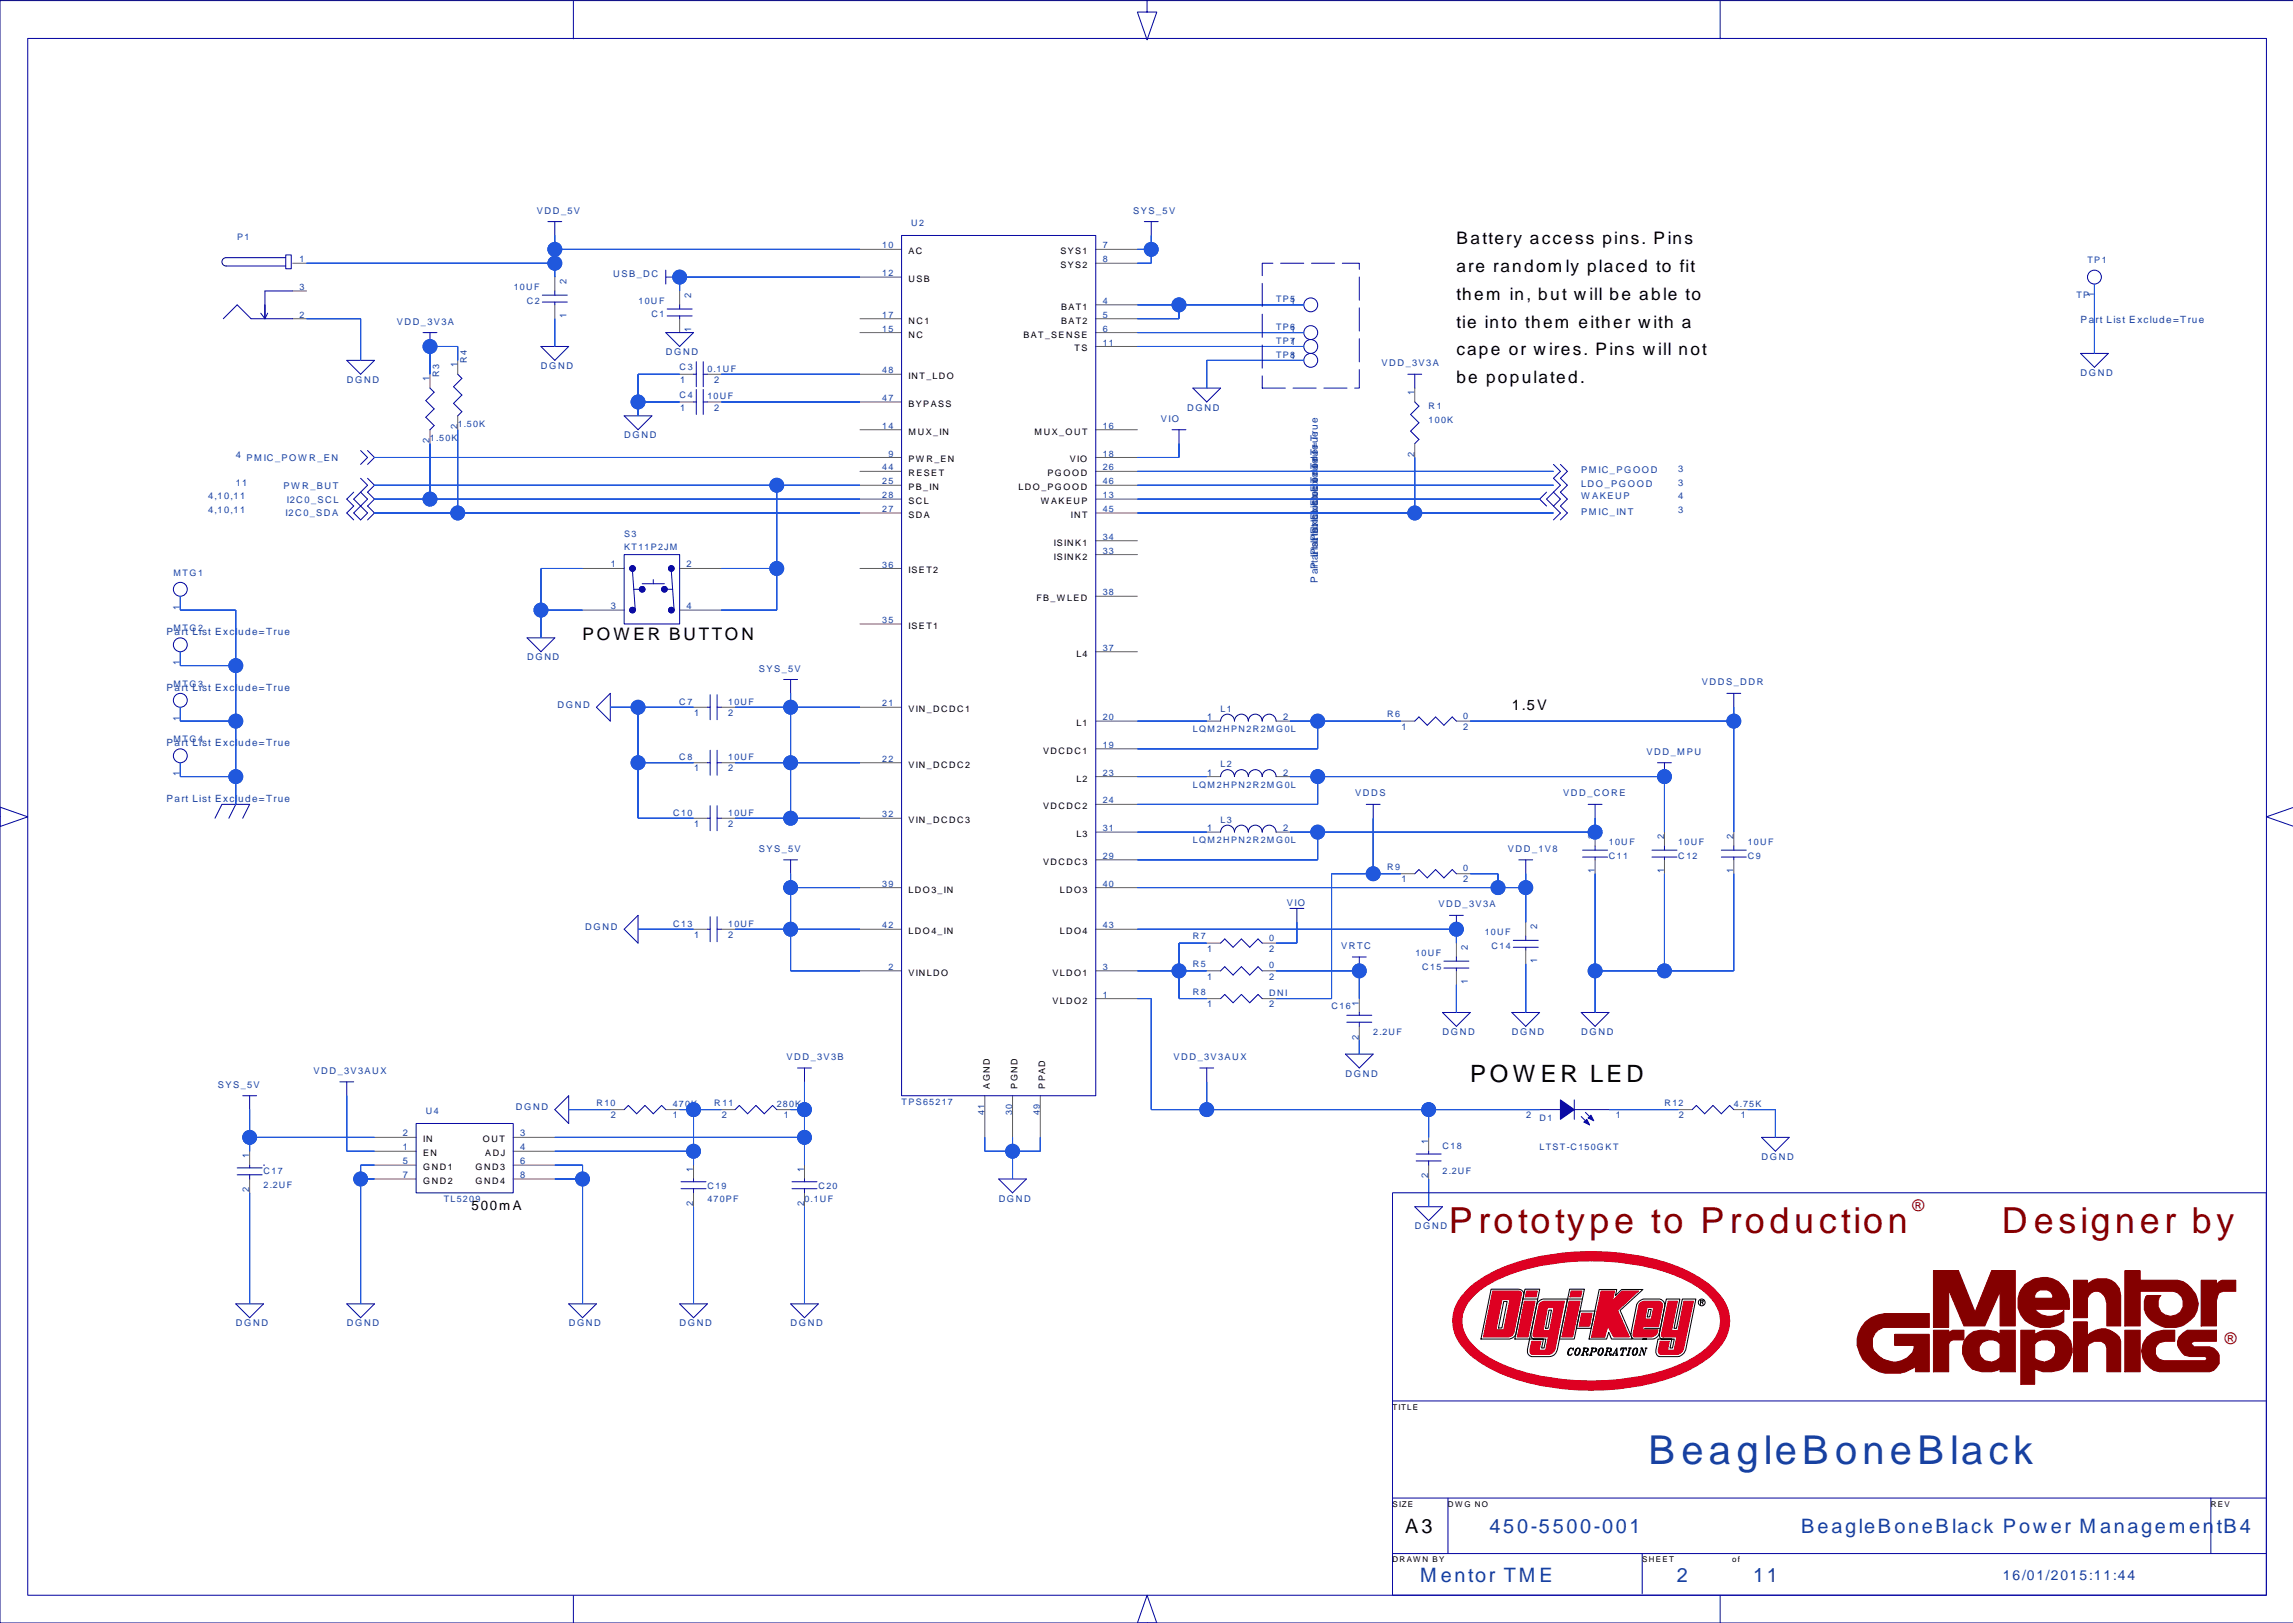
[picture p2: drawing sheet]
<svg xmlns="http://www.w3.org/2000/svg" width="420mm" height="297mm" viewBox="0 0 420 297" stroke-linecap="round" stroke-linejoin="round" font-family="sans-serif">
<defs><g id="words">
<text font-size="7.3" fill="#1741a1" x="301.8" y="268">BeagleBoneBlack</text>
<g font-size="6.6" fill="#840000">
<text x="265.3" y="225.6">Prototype to Production</text>
<text x="366.5" y="225.6">Designer by</text>
</g>
<text font-size="4.4" x="269.2" y="198">POWER LED</text>
<text font-size="3.6" x="257.3" y="280.6">A3</text>
<g font-size="3.6" fill="#1741a1">
<text x="272.7" y="280.6">450-5500-001</text>
<text x="329.8" y="280.6">BeagleBoneBlack Power ManagementB4</text>
<text x="260" y="289.5">Mentor TME</text>
<text x="307" y="289.5">2</text>
<text x="321" y="289.5">11</text>
</g>
<g font-size="3.2">
<text x="266.6" y="44.7">Battery access pins. Pins</text>
<text x="266.6" y="49.8">are randomly placed to fit</text>
<text x="266.6" y="60">tie into them either with a</text>
<text x="266.6" y="54.9">them in, but will be able to</text>
<text x="266.6" y="65.1">cape or wires. Pins will not</text>
<text x="266.6" y="70.1">be populated.</text>
<text x="106.7" y="117.1">POWER BUTTON</text>
</g>
<g font-size="2.9" fill="#840000">
<text x="350.2" y="221.6">®</text>
<text x="407.3" y="245.9">®</text>
</g>
<text font-size="2.7" x="276.8" y="130">1.5V</text>
<text font-size="2.5" fill="#1741a1" x="366.7" y="289.1">16/01/2015:11:44</text>
<text font-size="2.4" x="86.3" y="221.4">500mA</text>
<g font-size="1.8" fill="#1741a1">
<text x="380.9" y="59.1">Part List Exclude=True</text>
<text x="241.3" y="101.5" transform="rotate(-90 241.3 101.5)">Part List Exclude=True</text>
<text x="241.3" y="99" transform="rotate(-90 241.3 99)">Part List Exclude=True</text>
<text x="241.3" y="106.6" transform="rotate(-90 241.3 106.6)">Part List Exclude=True</text>
<text x="241.3" y="104.1" transform="rotate(-90 241.3 104.1)">Part List Exclude=True</text>
<text x="30.5" y="116.2">Part List Exclude=True</text>
<text x="30.5" y="126.4">Part List Exclude=True</text>
<text x="30.5" y="136.5">Part List Exclude=True</text>
<text x="30.5" y="146.7">Part List Exclude=True</text>
</g>
<text font-size="1.8" x="286.8" y="247.6">CORPORATION</text>
<g font-size="1.7" fill="#1741a1">
<text x="98.3" y="39.1">VDD_5V</text>
<text x="207.5" y="39.1">SYS_5V</text>
<text x="103.7" y="52" transform="rotate(-90 103.7 52)">2</text>
<text x="112.2" y="50.8">USB_DC</text>
<text x="72.6" y="59.4">VDD_3V3A</text>
<text x="103.7" y="58.2" transform="rotate(-90 103.7 58.2)">1</text>
<text x="126.6" y="54.5" transform="rotate(-90 126.6 54.5)">2</text>
<text x="236.3" y="55.6">1</text>
<text x="383.4" y="54.4" transform="rotate(-90 383.4 54.4)">1</text>
<text x="121.9" y="65">DGND</text>
<text x="126.6" y="60.8" transform="rotate(-90 126.6 60.8)">1</text>
<text x="236.3" y="60.7">1</text>
<text x="236.3" y="63.2">1</text>
<text x="236.3" y="65.8">1</text>
<text x="63.5" y="70.1">DGND</text>
<text x="78.7" y="69.8" transform="rotate(-90 78.7 69.8)">1</text>
<text x="83.7" y="67.2" transform="rotate(-90 83.7 67.2)">1</text>
<text x="99" y="67.5">DGND</text>
<text x="124.5" y="70.1">1</text>
<text x="130.8" y="70.1">2</text>
<text x="252.9" y="67">VDD_3V3A</text>
<text x="380.9" y="68.8">DGND</text>
<text x="124.5" y="75.2">1</text>
<text x="130.8" y="75.2">2</text>
<text x="212.5" y="77.2">VIO</text>
<text x="217.4" y="75.2">DGND</text>
<text x="259" y="72.3" transform="rotate(-90 259 72.3)">1</text>
<text x="43.2" y="83.8">4</text>
<text x="78.7" y="81.1" transform="rotate(-90 78.7 81.1)">2</text>
<text x="83.7" y="78.6" transform="rotate(-90 83.7 78.6)">2</text>
<text x="114.3" y="80.2">DGND</text>
<text x="259" y="83.6" transform="rotate(-90 259 83.6)">2</text>
<text x="43.2" y="88.9">11</text>
<text x="45.1" y="84.4">PMIC_POWR_EN</text>
<text x="51.9" y="89.4">PWR_BUT</text>
<text x="289.5" y="86.6">PMIC_PGOOD</text>
<text x="289.5" y="89.1">LDO_PGOOD</text>
<text x="307.3" y="86.3">3</text>
<text x="307.3" y="88.9">3</text>
<text x="38.1" y="91.4">4,10,11</text>
<text x="38.1" y="94">4,10,11</text>
<text x="52.3" y="94.5">I2C0_SDA</text>
<text x="52.5" y="92">I2C0_SCL</text>
<text x="289.5" y="94.2">PMIC_INT</text>
<text x="289.5" y="91.4">WAKEUP</text>
<text x="307.3" y="94">3</text>
<text x="307.3" y="91.4">4</text>
<text x="111.8" y="103.9">1</text>
<text x="125.7" y="103.9">2</text>
<text x="32.9" y="111.6" transform="rotate(-90 32.9 111.6)">1</text>
<text x="111.8" y="111.5">3</text>
<text x="125.7" y="111.5">4</text>
<text x="32.9" y="121.7" transform="rotate(-90 32.9 121.7)">1</text>
<text x="96.5" y="120.9">DGND</text>
<text x="138.9" y="122.9">SYS_5V</text>
<text x="311.6" y="125.4">VDDS_DDR</text>
<text x="32.9" y="131.9" transform="rotate(-90 32.9 131.9)">1</text>
<text x="102.1" y="129.5">DGND</text>
<text x="127.1" y="131">1</text>
<text x="133.3" y="131">2</text>
<text x="221" y="131.8">1</text>
<text x="234.9" y="131.8">2</text>
<text x="256.6" y="133.6">1</text>
<text x="267.9" y="133.6">2</text>
<text x="32.9" y="142" transform="rotate(-90 32.9 142)">1</text>
<text x="127.1" y="141.2">1</text>
<text x="133.3" y="141.2">2</text>
<text x="221" y="142">1</text>
<text x="234.9" y="142">2</text>
<text x="301.4" y="138.1">VDD_MPU</text>
<text x="248.1" y="145.8">VDDS</text>
<text x="286.2" y="145.8">VDD_CORE</text>
<text x="127.1" y="151.4">1</text>
<text x="133.3" y="151.4">2</text>
<text x="138.9" y="155.9">SYS_5V</text>
<text x="221" y="152.1">1</text>
<text x="234.9" y="152.1">2</text>
<text x="276" y="155.9">VDD_1V8</text>
<text x="292" y="153.6" transform="rotate(-90 292 153.6)">2</text>
<text x="304.7" y="153.6" transform="rotate(-90 304.7 153.6)">2</text>
<text x="317.4" y="153.6" transform="rotate(-90 317.4 153.6)">2</text>
<text x="256.6" y="161.5">1</text>
<text x="267.9" y="161.5">2</text>
<text x="292" y="159.8" transform="rotate(-90 292 159.8)">1</text>
<text x="304.7" y="159.8" transform="rotate(-90 304.7 159.8)">1</text>
<text x="317.4" y="159.8" transform="rotate(-90 317.4 159.8)">1</text>
<text x="235.6" y="165.8">VIO</text>
<text x="263.3" y="166.1">VDD_3V3A</text>
<text x="107.2" y="170.1">DGND</text>
<text x="127.1" y="171.7">1</text>
<text x="133.3" y="171.7">2</text>
<text x="245.6" y="173.7">VRTC</text>
<text x="268.8" y="173.9" transform="rotate(-90 268.8 173.9)">2</text>
<text x="281.5" y="170.1" transform="rotate(-90 281.5 170.1)">2</text>
<text x="221" y="174.2">1</text>
<text x="221" y="179.3">1</text>
<text x="232.4" y="174.2">2</text>
<text x="232.4" y="179.3">2</text>
<text x="281.5" y="176.3" transform="rotate(-90 281.5 176.3)">1</text>
<text x="221" y="184.4">1</text>
<text x="232.4" y="184.4">2</text>
<text x="248.8" y="184" transform="rotate(-90 248.8 184)">1</text>
<text x="268.8" y="180.1" transform="rotate(-90 268.8 180.1)">1</text>
<text x="248.8" y="190.3" transform="rotate(-90 248.8 190.3)">2</text>
<text x="264.1" y="189.4">DGND</text>
<text x="276.8" y="189.4">DGND</text>
<text x="289.5" y="189.4">DGND</text>
<text x="57.4" y="196.5">VDD_3V3AUX</text>
<text x="144" y="194">VDD_3V3B</text>
<text x="214.8" y="194">VDD_3V3AUX</text>
<text x="246.3" y="197.1">DGND</text>
<text x="39.9" y="199.1">SYS_5V</text>
<text x="94.5" y="203.2">DGND</text>
<text x="73.7" y="208">2</text>
<text x="95.2" y="208">3</text>
<text x="111.8" y="204.7">2</text>
<text x="123.2" y="204.7">1</text>
<text x="132.1" y="204.7">2</text>
<text x="143.5" y="204.7">1</text>
<text x="261.5" y="209.4" transform="rotate(-90 261.5 209.4)">1</text>
<text x="279.4" y="204.7">2</text>
<text x="295.8" y="204.7">1</text>
<text x="307.4" y="204.7">2</text>
<text x="318.7" y="204.7">1</text>
<text x="45.6" y="212" transform="rotate(-90 45.6 212)">1</text>
<text x="73.7" y="215.6">7</text>
<text x="73.7" y="210.5">1</text>
<text x="73.7" y="213.1">5</text>
<text x="95.2" y="215.6">8</text>
<text x="95.2" y="213.1">6</text>
<text x="95.2" y="210.5">4</text>
<text x="126.9" y="214.5" transform="rotate(-90 126.9 214.5)">1</text>
<text x="147.2" y="214.5" transform="rotate(-90 147.2 214.5)">1</text>
<text x="261.5" y="215.7" transform="rotate(-90 261.5 215.7)">2</text>
<text x="322.5" y="212.3">DGND</text>
<text x="45.6" y="218.2" transform="rotate(-90 45.6 218.2)">2</text>
<text x="126.9" y="220.8" transform="rotate(-90 126.9 220.8)">2</text>
<text x="147.2" y="220.8" transform="rotate(-90 147.2 220.8)">2</text>
<text x="182.8" y="219.9">DGND</text>
<text x="259" y="225">DGND</text>
<text x="43.2" y="242.8">DGND</text>
<text x="63.5" y="242.8">DGND</text>
<text x="104.1" y="242.8">DGND</text>
<text x="124.4" y="242.8">DGND</text>
<text x="144.7" y="242.8">DGND</text>
</g>
<g font-size="1.6" fill="#1741a1">
<text x="166.8" y="41.4">U2</text>
<text x="43.4" y="43.9">P1</text>
<text x="161.5" y="45.5">10</text>
<text x="201.9" y="45.5">7</text>
<text x="54.9" y="53.1">3</text>
<text x="54.9" y="48">1</text>
<text x="94.1" y="53">10UF</text>
<text x="161.5" y="50.5">12</text>
<text x="201.9" y="48">8</text>
<text x="382.2" y="48.2">TP1</text>
<text x="54.9" y="58.2">2</text>
<text x="96.4" y="55.5">C2</text>
<text x="116.9" y="55.5">10UF</text>
<text x="119.3" y="58.1">C1</text>
<text x="161.5" y="58.2">17</text>
<text x="201.9" y="58.2">5</text>
<text x="201.9" y="55.6">4</text>
<text x="233.6" y="55.3">TP5</text>
<text x="380.2" y="54.6">TP</text>
<text x="161.5" y="60.7">15</text>
<text x="201.9" y="60.7">6</text>
<text x="201.9" y="63.2">11</text>
<text x="233.6" y="60.4">TP6</text>
<text x="233.6" y="62.9">TP7</text>
<text x="233.6" y="65.5">TP8</text>
<text x="80.4" y="69" transform="rotate(-90 80.4 69)">R3</text>
<text x="85.5" y="66.5" transform="rotate(-90 85.5 66.5)">R4</text>
<text x="124.4" y="67.8">C3</text>
<text x="129.5" y="68">0.1UF</text>
<text x="161.5" y="68.3">48</text>
<text x="124.4" y="72.9">C4</text>
<text x="129.5" y="73.1">10UF</text>
<text x="161.5" y="73.4">47</text>
<text x="261.6" y="74.9">R1</text>
<text x="261.6" y="77.4">100K</text>
<text x="78.7" y="80.7">1.50K</text>
<text x="83.8" y="78.2">1.50K</text>
<text x="161.5" y="78.5">14</text>
<text x="162.7" y="83.6">9</text>
<text x="201.9" y="78.5">16</text>
<text x="201.9" y="83.6">18</text>
<text x="161.5" y="88.6">25</text>
<text x="161.5" y="86.1">44</text>
<text x="201.9" y="88.6">46</text>
<text x="201.9" y="86.1">26</text>
<text x="161.5" y="93.7">27</text>
<text x="161.5" y="91.2">28</text>
<text x="201.9" y="91.2">13</text>
<text x="201.9" y="93.7">45</text>
<text x="114.3" y="100.6">KT11P2JM</text>
<text x="114.3" y="98.2">S3</text>
<text x="201.9" y="101.3">33</text>
<text x="201.9" y="98.8">34</text>
<text x="31.7" y="105.4">MTG1</text>
<text x="161.5" y="103.9">36</text>
<text x="201.9" y="109">38</text>
<text x="31.7" y="115.5">MTG2</text>
<text x="161.5" y="114">35</text>
<text x="201.9" y="119.1">37</text>
<text x="31.7" y="125.7">MTG3</text>
<text x="124.4" y="129">C7</text>
<text x="133.3" y="129">10UF</text>
<text x="161.5" y="129.3">21</text>
<text x="201.9" y="131.8">20</text>
<text x="223.5" y="130.2">L1</text>
<text x="253.9" y="131.3">R6</text>
<text x="267.9" y="131.5">0</text>
<text x="31.7" y="135.8">MTG4</text>
<text x="201.9" y="136.9">19</text>
<text x="218.4" y="134.1">LQM2HPN2R2MG0L</text>
<text x="124.4" y="139.1">C8</text>
<text x="133.3" y="139.1">10UF</text>
<text x="161.5" y="139.4">22</text>
<text x="201.9" y="142">23</text>
<text x="223.5" y="140.4">L2</text>
<text x="123.2" y="149.3">C10</text>
<text x="133.3" y="149.3">10UF</text>
<text x="161.5" y="149.6">32</text>
<text x="201.9" y="147">24</text>
<text x="218.4" y="144.2">LQM2HPN2R2MG0L</text>
<text x="201.9" y="152.1">31</text>
<text x="218.4" y="154.4">LQM2HPN2R2MG0L</text>
<text x="223.5" y="150.6">L3</text>
<text x="294.6" y="154.6">10UF</text>
<text x="307.3" y="154.6">10UF</text>
<text x="320" y="154.6">10UF</text>
<text x="201.9" y="157.2">29</text>
<text x="253.9" y="159.2">R9</text>
<text x="267.9" y="159.4">0</text>
<text x="294.6" y="157.1">C11</text>
<text x="307.3" y="157.1">C12</text>
<text x="320" y="157.1">C9</text>
<text x="161.5" y="162.3">39</text>
<text x="201.9" y="162.3">40</text>
<text x="123.2" y="169.6">C13</text>
<text x="133.3" y="169.6">10UF</text>
<text x="161.5" y="169.9">42</text>
<text x="201.9" y="169.9">43</text>
<text x="218.4" y="171.9">R7</text>
<text x="232.4" y="172.1">0</text>
<text x="271.8" y="171.1">10UF</text>
<text x="273.1" y="173.6">C14</text>
<text x="162.7" y="177.5">2</text>
<text x="201.9" y="177.5">3</text>
<text x="218.4" y="177">R5</text>
<text x="232.4" y="177.2">0</text>
<text x="259.1" y="174.9">10UF</text>
<text x="260.4" y="177.4">C15</text>
<text x="201.9" y="182.6">1</text>
<text x="218.4" y="182">R8</text>
<text x="232.4" y="182.3">DNI</text>
<text x="243.8" y="184.6">C16</text>
<text x="251.4" y="189.5">2.2UF</text>
<text x="78" y="203.9">U4</text>
<text x="109.2" y="202.4">R10</text>
<text x="123.2" y="202.6">470K</text>
<text x="130.8" y="202.4">R11</text>
<text x="142.2" y="202.6">280K</text>
<text x="165.1" y="202.2">TPS65217</text>
<text x="304.7" y="202.4">R12</text>
<text x="317.4" y="202.6">4.75K</text>
<text x="180.2" y="204.1" transform="rotate(-90 180.2 204.1)">41</text>
<text x="185.3" y="204.1" transform="rotate(-90 185.3 204.1)">30</text>
<text x="190.4" y="204.1" transform="rotate(-90 190.4 204.1)">49</text>
<text x="281.9" y="205.2">D1</text>
<text x="48.2" y="214.8">C17</text>
<text x="264.1" y="214.8">2.2UF</text>
<text x="264.1" y="210.2">C18</text>
<text x="281.9" y="210.5">LTST-C150GKT</text>
<text x="48.2" y="217.4">2.2UF</text>
<text x="81.3" y="219.9">TL5209</text>
<text x="129.5" y="219.9">470PF</text>
<text x="129.5" y="217.6">C19</text>
<text x="147.3" y="219.9">0.1UF</text>
<text x="149.8" y="217.6">C20</text>
</g>
<g font-size="1.6">
<text x="166.3" y="46.5">AC</text>
<text x="194.2" y="46.5">SYS1</text>
<text x="166.3" y="51.6">USB</text>
<text x="194.2" y="49.1">SYS2</text>
<text x="166.3" y="59.2">NC1</text>
<text x="194.3" y="56.7">BAT1</text>
<text x="194.3" y="59.2">BAT2</text>
<text x="166.3" y="61.8">NC</text>
<text x="187.4" y="61.8">BAT_SENSE</text>
<text x="196.7" y="64.3">TS</text>
<text x="166.3" y="69.4">INT_LDO</text>
<text x="166.3" y="74.5">BYPASS</text>
<text x="166.3" y="79.6">MUX_IN</text>
<text x="189.4" y="79.6">MUX_OUT</text>
<text x="166.3" y="84.6">PWR_EN</text>
<text x="166.3" y="87.2">RESET</text>
<text x="166.3" y="89.7">PB_IN</text>
<text x="186.5" y="89.7">LDO_PGOOD</text>
<text x="191.8" y="87.2">PGOOD</text>
<text x="195.9" y="84.6">VIO</text>
<text x="166.3" y="92.3">SCL</text>
<text x="166.3" y="94.8">SDA</text>
<text x="190.5" y="92.3">WAKEUP</text>
<text x="196.1" y="94.8">INT</text>
<text x="192.9" y="99.9">ISINK1</text>
<text x="166.3" y="104.9">ISET2</text>
<text x="192.9" y="102.4">ISINK2</text>
<text x="189.8" y="110">FB_WLED</text>
<text x="166.3" y="115.1">ISET1</text>
<text x="197.1" y="120.2">L4</text>
<text x="166.3" y="130.3">VIN_DCDC1</text>
<text x="191" y="138">VDCDC1</text>
<text x="197.1" y="132.9">L1</text>
<text x="166.3" y="140.5">VIN_DCDC2</text>
<text x="197.1" y="143">L2</text>
<text x="191" y="148.1">VDCDC2</text>
<text x="166.3" y="150.7">VIN_DCDC3</text>
<text x="197.1" y="153.2">L3</text>
<text x="191" y="158.3">VDCDC3</text>
<text x="166.3" y="163.4">LDO3_IN</text>
<text x="194" y="163.4">LDO3</text>
<text x="166.3" y="171">LDO4_IN</text>
<text x="194" y="171">LDO4</text>
<text x="166.3" y="178.6">VINLDO</text>
<text x="192.7" y="178.6">VLDO1</text>
<text x="192.7" y="183.7">VLDO2</text>
<text x="181.2" y="199.3" transform="rotate(-90 181.2 199.3)">AGND</text>
<text x="186.3" y="199.3" transform="rotate(-90 186.3 199.3)">PGND</text>
<text x="191.4" y="199.3" transform="rotate(-90 191.4 199.3)">PPAD</text>
<text x="77.5" y="209.1">IN</text>
<text x="88.4" y="209.1">OUT</text>
<text x="77.5" y="214.1">GND1</text>
<text x="77.5" y="211.6">EN</text>
<text x="87" y="214.1">GND3</text>
<text x="88.9" y="211.6">ADJ</text>
<text x="77.5" y="216.7">GND2</text>
<text x="87" y="216.7">GND4</text>
</g>
<g font-size="1.5">
<text x="254.9" y="258">TITLE</text>
<text x="254.9" y="275.8">SIZE</text>
<text x="265.1" y="275.8">DWG NO</text>
<text x="404.8" y="275.8">REV</text>
<text x="254.9" y="286">DRAWN BY</text>
<text x="300.7" y="286">SHEET</text>
<text x="317.2" y="286">of</text>
</g>
</g></defs>
<path d="M419.9 .1h-419.9v296.9h419.9M41.4 47.2a.76 .76 0 0 0-.8 .7 .76 .76 0 0 0 .8 .8M223.5 132a1.27 1.27 0 0 1 1.2-1.3 1.27 1.27 0 0 1 1.3 1.3 1.27 1.27 0 0 1 1.3-1.3 1.27 1.27 0 0 1 1.2 1.3 1.27 1.27 0 0 1 1.3-1.3 1.27 1.27 0 0 1 1.3 1.3 1.27 1.27 0 0 1 1.3-1.3 1.27 1.27 0 0 1 1.2 1.3M223.5 152.3a1.27 1.27 0 0 1 1.2-1.3 1.27 1.27 0 0 1 1.3 1.3 1.27 1.27 0 0 1 1.3-1.3 1.27 1.27 0 0 1 1.2 1.3 1.27 1.27 0 0 1 1.3-1.3 1.27 1.27 0 0 1 1.3 1.3 1.27 1.27 0 0 1 1.3-1.3 1.27 1.27 0 0 1 1.2 1.3M223.5 142.1a1.27 1.27 0 0 1 1.2-1.2 1.27 1.27 0 0 1 1.3 1.2 1.27 1.27 0 0 1 1.3-1.2 1.27 1.27 0 0 1 1.2 1.2 1.27 1.27 0 0 1 1.3-1.2 1.27 1.27 0 0 1 1.3 1.2 1.27 1.27 0 0 1 1.3-1.2 1.27 1.27 0 0 1 1.2 1.2" fill="none" stroke="#000080" stroke-width=".18"/>
<g fill="none" stroke="#606060" stroke-width=".18">
<path d="M53.6 48.2h2.5M53.6 53.3h2.5M53.6 58.3h2.5M101.6 43.1h.1M101.6 50.7v2.6M101.6 55.8v2.5M124.4 50.7h.1M124.4 53.3v2.5M124.4 58.3v2.6M157.4 58.3h7.7M157.4 45.6h7.7M157.4 50.7h7.7"/>
<path d="M200.6 48.2h7.6M200.6 58.3h7.6M200.6 45.6h7.6M200.6 55.8h7.6M210.8 43.1h.1M238.7 55.8h.1M383.5 52h.1M66 66h.1M78.7 63.4h.1M78.7 68.5v2.5M78.7 78.6v2.6M83.8 66v2.5"/>
<path d="M83.8 76.1v2.5M101.6 63.4h.1M116.8 76.1h.1M124.4 60.9h.1M124.4 68.5h2.6M124.4 73.6h2.6M129.5 68.5h2.6M129.5 73.6h2.6M157.4 68.5h7.7M157.4 73.6h7.7M157.4 60.9h7.7M157.4 78.6h7.7"/>
<path d="M200.6 63.4h7.6M200.6 60.9h7.6M200.6 78.6h7.6M220.9 71h.1M238.7 60.9h.1M238.7 63.4h.1M238.7 66h.1M259 71h.1M259 71v2.6M383.5 64.7h.1M68.6 88.8h.1M68.6 83.7h.1"/>
<path d="M68.6 91.3h.1M68.6 93.9h.1M157.4 91.3h7.7M157.4 83.7h7.7M157.4 93.9h7.7M157.4 86.3h7.7M157.4 88.8h7.7M200.6 91.3h7.6M200.6 99h7.6M200.6 83.7h7.6M200.6 93.9h7.6M200.6 86.3h7.6"/>
<path d="M200.6 88.8h7.6M215.9 81.2h.1M259 81.2v2.5M281.9 91.3h.1M284.4 93.9h.1M284.4 86.3h.1M284.4 88.8h.1M33 119.3h.1M33 109.1h.1M99 116.7h.1M106.7 104h7.6M106.7 111.7h7.6"/>
<path d="M124.4 104h7.7M124.4 111.7h7.7M157.4 104h7.7M157.4 114.2h7.7M200.6 119.3h7.6M200.6 109.1h7.6M200.6 101.5h7.6M33 129.4h.1M33 139.6h.1M111.7 129.4h.1M127 129.4h2.5M127 139.6h2.5"/>
<path d="M132.1 129.4h2.5M132.1 139.6h2.5M144.7 126.9h.1M157.4 129.4h7.7M157.4 139.6h7.7M200.6 132h7.6M200.6 137.1h7.6M220.9 132h2.6M233.6 132h2.6M256.5 132h2.5M266.6 132h2.6M317.4 129.4h.1"/>
<path d="M43.2 147.2h.1M127 149.8h2.5M132.1 149.8h2.5M144.7 159.9h.1M157.4 149.8h7.7M200.6 152.3h7.6M200.6 142.1h7.6M200.6 147.2h7.6M200.6 157.4h7.6M220.9 152.3h2.6M220.9 142.1h2.6M233.6 152.3h2.6"/>
<path d="M233.6 142.1h2.6M251.4 149.8h.1M256.5 159.9h2.5M266.6 159.9h2.6M279.3 159.9h.1M292 149.8h.1M292 152.3v2.5M292 157.4v2.5M304.7 142.1h.1M304.7 152.3v2.5M304.7 157.4v2.5M317.4 152.3v2.5"/>
<path d="M317.4 157.4v2.5M116.8 170.1h.1M127 170.1h2.5M132.1 170.1h2.5M157.4 170.1h7.7M157.4 177.7h7.7M157.4 162.4h7.7M200.6 170.1h7.6M200.6 177.7h7.6M200.6 162.4h7.6M220.9 172.6h2.6M220.9 177.7h2.6"/>
<path d="M231.1 172.6h2.5M231.1 177.7h2.5M237.4 168.8h.1M248.9 177.7h.1M266.6 170.1h.1M266.6 172.6v2.5M266.6 177.7v2.5M279.3 168.8v2.5M279.3 173.9v2.5M147.3 198h.1M200.6 182.8h7.6M220.9 198h.1"/>
<path d="M220.9 182.8h2.6M231.1 182.8h2.5M248.9 192.9h.1M248.9 182.8v2.5M248.9 187.8v2.6M266.6 185.3h.1M279.3 185.3h.1M292 185.3h.1M45.7 203.1h.1M45.7 210.7v2.5M45.7 215.8v2.5M63.5 200.5h.1"/>
<path d="M68.6 208.2h7.6M68.6 213.2h7.6M68.6 210.7h7.6M68.6 215.8h7.6M94 208.2h7.6M94 213.2h7.6M94 210.7h7.6M94 215.8h7.6M104.1 203.1h.1M111.7 203.1h2.6M121.9 203.1h2.5M127 213.2v2.6"/>
<path d="M127 218.3v2.6M132.1 203.1h2.5M142.2 203.1h2.5M147.3 213.2v2.6M147.3 218.3v2.6M180.3 200.5v7.7M185.4 215.8h.1M185.4 200.5v7.7M190.5 200.5v7.7M261.6 208.2v2.5M261.6 213.2v2.6M281.9 203.1h.1"/>
<path d="M294.6 203.1h.1M307.3 203.1h2.5M317.4 203.1h2.6M325 208.2h.1M45.7 238.6h.1M66 238.6h.1M106.7 238.6h.1M127 238.6h.1M147.3 238.6h.1M261.6 220.9h.1"/>
</g>
<g fill="none" stroke="#0000a0" stroke-width=".18">
<path d="M210 0v2.2h1.8l-1.8 5.1-1.8-5.1h1.8M5.1 7h409.8v285h-409.8zM105 .2v6.9M314.9 .2v6.9M40.9 58.3l2.5-2.5 2.6 2.5h7.6M41.4 47.2h10.9M41.4 48.7h10.9M47.7 57.3l.8 1M49 57.3l-.5 1M52.3 46.7h1v2.5h-1zM53.6 53.3h-5.1v5M99.3 54h4.6"/>
<path d="M99.3 55.3h4.6M100.3 40.6h2.5M101.6 40.6v2.5M101.6 53.3v.7M101.6 55.3v.5M121.9 50.7h2.5M121.9 49.4v2.6M122.1 56.6h4.6M122.1 57.8h4.6M124.4 55.8v.8M124.4 57.8v.5M165.1 43.1h35.5v157.4h-35.5z"/>
<path d="M209.5 40.6h2.5M210.8 40.6v2.5M63.5 66h5.1l-2.6 2.5zM77.5 60.9h2.5M78.7 71l.8 .8-1.5 1.5 1.5 1.5-1.5 1.6 1.5 1.5-.8 .7M78.7 60.9v2.5M83.8 68.5l.8 .8-1.6 1.5 1.6 1.5-1.6 1.5 1.6 1.5-.8 .8M99 63.4h5.1l-2.5 2.6zM114.3 76.1h5.1l-2.6 2.5zM121.9 60.9h5.1l-2.6 2.5zM127 68.5h.5M127 73.6h.5"/>
<path d="M127.5 66.2v4.6M127.5 71.3v4.6M128.7 68.5h.8M128.7 66.2v4.6M128.7 71.3v4.6M128.7 73.6h.8M214.6 78.6h2.5M215.9 78.6v2.6M218.4 71h5.1l-2.6 2.6zM257.8 68.5h2.5M259 73.6l.8 .7-1.5 1.6 1.5 1.5-1.5 1.5 1.5 1.5-.8 .8M259 68.5v2.5"/>
<path d="M380.9 64.7h5.1l-2.5 2.5zM64.8 90.1l-1.3 1.2 1.3 1.3-1.3 1.3 1.3 1.3M66 87.5l1.3 1.3-2.5 2.5 2.5 2.6-1.3 1.3-1.2-1.3 2.5-2.6-1.3-1.2M66 82.5l1.3 1.2-1.3 1.3M67.3 87.5l1.3 1.3-1.3 1.3 1.3 1.2-1.3 1.3 1.3 1.3-1.3 1.3M67.3 82.5l1.3 1.2-1.3 1.3M283.1 90.1l-1.2 1.2 1.2 1.3M284.4 85l1.3 1.3-1.3 1.2 1.3 1.3-2.6 2.5 2.6 2.6-1.3 1.3M284.4 90.1l1.3 1.2-1.3 1.3M285.7 85l1.3 1.3-1.3 1.2 1.3 1.3-1.3 1.3 1.3 1.2-1.3 1.3 1.3 1.3-1.3 1.3M96.5 116.7h5.1l-2.6 2.6zM114.3 101.5h10.1v12.7h-10.1z"/>
<path d="M115.8 104.6l.5 7.1M116.1 107.9h1.2M117.6 106.8h4M119.6 106.1v.7M121.9 107.9h1.3M122.9 104.6l.5 7.1M109.2 129.4l2.5-2.5v5.1zM129.5 129.4h.5M129.5 139.6h.5M130 127.2v4.5M130 137.3v4.6M131.3 129.4h.8"/>
<path d="M131.3 127.2v4.5M131.3 137.3v4.6M131.3 139.6h.8M143.5 124.4h2.5M144.7 124.4v2.5M259 132l.8-.8 1.5 1.5 1.5-1.5 1.6 1.5 1.5-1.5 .7 .8M303.5 139.6h2.5M304.7 139.6v2.5M316.2 126.9h2.5M317.4 126.9v2.5M-.1 149.5l.1-1.8 5.1 1.8-5.1 1.8v-1.8M39.4 149.8l1.2-2.6h5.1l-1.3 2.6"/>
<path d="M43.2 147.2l-1.3 2.6M129.5 149.8h.5M130 147.5v4.5M131.3 147.5v4.5M131.3 149.8h.8M143.5 157.4h2.5M144.7 157.4v2.5M250.1 147.2h2.6M251.4 147.2v2.6M259 159.9l.8-.8 1.5 1.6 1.5-1.6 1.6 1.6 1.5-1.6 .7 .8M278.1 157.4h2.5M279.3 157.4v2.5"/>
<path d="M289.7 155.6h4.6M289.7 156.9h4.6M290.8 147.2h2.5M292 147.2v2.6M292 154.8v.8M292 156.9v.5M302.4 155.6h4.6M302.4 156.9h4.6M304.7 154.8v.8M304.7 156.9v.5M315.1 155.6h4.6M315.1 156.9h4.6"/>
<path d="M317.4 154.8v.8M317.4 156.9v.5M419.9 147.8l-5 1.7 5 1.7M114.3 170.1l2.5-2.6v5.1zM129.5 170.1h.5M130 167.8v4.6M131.3 167.8v4.6M131.3 170.1h.8M223.5 172.6l.7-.8 1.6 1.6 1.5-1.6 1.5 1.6 1.5-1.6 .8 .8M223.5 177.7l.7-.8 1.6 1.5 1.5-1.5 1.5 1.5 1.5-1.5 .8 .8M236.2 166.3h2.5M237.4 166.3v2.5"/>
<path d="M247.6 175.1h2.5M248.9 175.1v2.6M264.4 175.9h4.5M264.4 177.2h4.5M265.4 167.5h2.5M266.6 167.5v2.6M266.6 175.1v.8M266.6 177.2v.5M277.1 172.1h4.5M277.1 173.4h4.5M279.3 171.3v.8M279.3 173.4v.5"/>
<path d="M62.2 198h2.6M63.5 198v2.5M146 195.5h2.6M147.3 195.5v2.5M219.7 195.5h2.5M220.9 195.5v2.5M223.5 182.8l.7-.8 1.6 1.5 1.5-1.5 1.5 1.5 1.5-1.5 .8 .8M246.3 192.9h5.1l-2.5 2.6zM246.6 187.1h4.5M246.6 185.8h4.5M248.9 185.3v.5M248.9 187.1v.7"/>
<path d="M264.1 185.3h5.1l-2.6 2.5zM276.8 185.3h5.1l-2.6 2.5zM289.5 185.3h5.1l-2.6 2.5zM43.4 215h4.6M43.4 213.7h4.6M44.4 200.5h2.6M45.7 200.5v2.6M45.7 213.2v.5M45.7 215v.8M48.2 213.2h.1M76.2 205.6h17.8v12.7h-17.8zM104.1 200.5v5.1l-2.5-2.5z"/>
<path d="M114.3 203.1l.7-.8 1.6 1.5 1.5-1.5 1.5 1.5 1.5-1.5 .8 .8M124.7 217.6h4.6M124.7 216.3h4.6M127 215.8v.5M127 217.6v.7M134.6 203.1l.8-.8 1.5 1.5 1.5-1.5 1.5 1.5 1.5-1.5 .8 .8M145 217.6h4.6M145 216.3h4.6M147.3 215.8v.5M147.3 217.6v.7M182.8 215.8h5.1l-2.5 2.5zM254.9 218.3h160v73.7h-160z"/>
<path d="M259.3 212.5h4.5M259.3 211.2h4.5M261.6 210.7v.5M261.6 212.5v.7M281.9 203.1h12.7M288.2 201.3v3.6M289.5 204.4l1.5 1.5M290.3 203.6l1.5 1.5M309.8 203.1l.8-.8 1.5 1.5 1.5-1.5 1.5 1.5 1.6-1.5 .7 .8M322.5 208.2h5.1l-2.6 2.5zM43.2 238.6h5l-2.5 2.6zM63.5 238.6h5.1l-2.6 2.6z"/>
<path d="M104.1 238.6h5.1l-2.5 2.6zM124.4 238.6h5.1l-2.5 2.6zM144.7 238.6h5.1l-2.5 2.6zM259 220.9h5.1l-2.5 2.5zM254.9 256.4h160M254.9 274.2h160M265.1 274.2v10.1M404.8 274.2v10.1M105 292v5.1M210 297h1.8l-1.8-5-1.8 5 1.8 .1M254.9 284.3h160M300.7 284.3v7.4"/>
<path d="M314.9 292v5.1"/>
<circle cx="240" cy="55.8" r="1.27"/>
<circle cx="383.5" cy="50.7" r="1.27"/>
<circle cx="240" cy="60.9" r="1.27"/>
<circle cx="240" cy="63.4" r="1.27"/>
<circle cx="240" cy="66" r="1.27"/>
<circle cx="33" cy="118" r="1.27"/>
<circle cx="33" cy="107.9" r="1.27"/>
<circle cx="115.8" cy="104" r=".51"/>
<circle cx="115.8" cy="111.7" r=".51"/>
<circle cx="117.6" cy="107.9" r=".51"/>
<circle cx="121.6" cy="107.9" r=".51"/>
<circle cx="122.9" cy="104" r=".51"/>
<circle cx="122.9" cy="111.7" r=".51"/>
<circle cx="33" cy="138.3" r="1.27"/>
<circle cx="33" cy="128.2" r="1.27"/>
</g>
<g fill="#0000a0" stroke="#0000a0" stroke-width=".18">
<path d="M291.3 204.1l.5 1-1-.5z" fill-rule="evenodd"/>
<path d="M290 205.4l.5-.5 .5 1z" fill-rule="evenodd"/>
<path d="M285.7 201.3l2.5 1.8-2.5 1.8z" fill-rule="evenodd"/>
<circle cx="115.8" cy="104" r=".51"/>
<circle cx="115.8" cy="111.7" r=".51"/>
<circle cx="122.9" cy="111.7" r=".51"/>
<circle cx="122.9" cy="104" r=".51"/>
<circle cx="121.6" cy="107.9" r=".51"/>
<circle cx="117.6" cy="107.9" r=".51"/>
</g>
<g fill="#2058dd" stroke="#2058dd" stroke-width=".18">
<path d="M33 111.7h10.2z" fill-rule="evenodd"/>
<path d="M43.2 111.7v10.1z" fill-rule="evenodd"/>
<path d="M33 119.3v2.5z" fill-rule="evenodd"/>
<path d="M33 121.8h10.2z" fill-rule="evenodd"/>
<path d="M43.2 121.8v10.2z" fill-rule="evenodd"/>
<path d="M33 129.4v2.6z" fill-rule="evenodd"/>
<path d="M33 132h10.2z" fill-rule="evenodd"/>
<path d="M43.2 132v10.1z" fill-rule="evenodd"/>
<path d="M43.2 142.1v5.1z" fill-rule="evenodd"/>
<path d="M33 142.1h10.2z" fill-rule="evenodd"/>
<path d="M33 139.6v2.5z" fill-rule="evenodd"/>
<path d="M33 109.1v2.6z" fill-rule="evenodd"/>
<path d="M208.2 88.8h76.2z" fill-rule="evenodd"/>
<path d="M68.6 83.7h88.8z" fill-rule="evenodd"/>
<path d="M127 210.7v2.5z" fill-rule="evenodd"/>
<path d="M127 203.1h5.1z" fill-rule="evenodd"/>
<path d="M127 203.1v7.6z" fill-rule="evenodd"/>
<path d="M101.6 210.7h25.4z" fill-rule="evenodd"/>
<path d="M124.4 203.1h2.6z" fill-rule="evenodd"/>
<path d="M101.6 43.1v2.5z" fill-rule="evenodd"/>
<path d="M101.6 45.6v2.6z" fill-rule="evenodd"/>
<path d="M101.6 48.2v2.5z" fill-rule="evenodd"/>
<path d="M101.6 45.6h55.8z" fill-rule="evenodd"/>
<path d="M56.1 48.2h45.5z" fill-rule="evenodd"/>
<path d="M147.3 208.2v5z" fill-rule="evenodd"/>
<path d="M147.3 198v5.1z" fill-rule="evenodd"/>
<path d="M144.7 203.1h2.6z" fill-rule="evenodd"/>
<path d="M147.3 203.1v5.1z" fill-rule="evenodd"/>
<path d="M101.6 208.2h45.7z" fill-rule="evenodd"/>
<path d="M132.1 73.6h25.3z" fill-rule="evenodd"/>
<path d="M132.1 68.5h25.3z" fill-rule="evenodd"/>
<path d="M208.2 86.3h76.2z" fill-rule="evenodd"/>
<path d="M294.6 203.1h12.7z" fill-rule="evenodd"/>
<path d="M144.7 139.6h12.7z" fill-rule="evenodd"/>
<path d="M144.7 126.9v2.5z" fill-rule="evenodd"/>
<path d="M144.7 129.4h12.7z" fill-rule="evenodd"/>
<path d="M134.6 129.4h10.1z" fill-rule="evenodd"/>
<path d="M144.7 129.4v10.2z" fill-rule="evenodd"/>
<path d="M144.7 139.6v10.2z" fill-rule="evenodd"/>
<path d="M144.7 149.8h12.7z" fill-rule="evenodd"/>
<path d="M134.6 149.8h10.1z" fill-rule="evenodd"/>
<path d="M134.6 139.6h10.1z" fill-rule="evenodd"/>
<path d="M45.7 203.1v5.1z" fill-rule="evenodd"/>
<path d="M45.7 208.2v2.5z" fill-rule="evenodd"/>
<path d="M45.7 208.2h22.9z" fill-rule="evenodd"/>
<path d="M134.6 170.1h10.1z" fill-rule="evenodd"/>
<path d="M144.7 159.9v2.5z" fill-rule="evenodd"/>
<path d="M144.7 162.4h12.7z" fill-rule="evenodd"/>
<path d="M144.7 162.4v7.7z" fill-rule="evenodd"/>
<path d="M144.7 170.1h12.7z" fill-rule="evenodd"/>
<path d="M144.7 170.1v7.6z" fill-rule="evenodd"/>
<path d="M144.7 177.7h12.7z" fill-rule="evenodd"/>
<path d="M208.2 45.6h2.6z" fill-rule="evenodd"/>
<path d="M208.2 48.2h2.6z" fill-rule="evenodd"/>
<path d="M210.8 45.6v2.6z" fill-rule="evenodd"/>
<path d="M210.8 43.1v2.5z" fill-rule="evenodd"/>
<path d="M208.2 152.3h12.7z" fill-rule="evenodd"/>
<path d="M208.2 142.1h12.7z" fill-rule="evenodd"/>
<path d="M261.6 203.1h20.3z" fill-rule="evenodd"/>
<path d="M208.2 182.8h2.6z" fill-rule="evenodd"/>
<path d="M220.9 198v5.1z" fill-rule="evenodd"/>
<path d="M261.6 203.1v5.1z" fill-rule="evenodd"/>
<path d="M220.9 203.1h40.7z" fill-rule="evenodd"/>
<path d="M210.8 203.1h10.1z" fill-rule="evenodd"/>
<path d="M210.8 182.8v20.3z" fill-rule="evenodd"/>
<path d="M63.5 200.5v10.2z" fill-rule="evenodd"/>
<path d="M63.5 210.7h5.1z" fill-rule="evenodd"/>
<path d="M208.2 132h12.7z" fill-rule="evenodd"/>
<path d="M215.9 55.8h22.8z" fill-rule="evenodd"/>
<path d="M208.2 58.3h7.7z" fill-rule="evenodd"/>
<path d="M215.9 55.8v2.5z" fill-rule="evenodd"/>
<path d="M208.2 55.8h7.7z" fill-rule="evenodd"/>
<path d="M208.2 60.9h30.5z" fill-rule="evenodd"/>
<path d="M208.2 63.4h30.5z" fill-rule="evenodd"/>
<path d="M259 83.7v10.2z" fill-rule="evenodd"/>
<path d="M259 93.9h25.4z" fill-rule="evenodd"/>
<path d="M208.2 93.9h50.8z" fill-rule="evenodd"/>
<path d="M132.1 111.7h10.1z" fill-rule="evenodd"/>
<path d="M142.2 104v7.7z" fill-rule="evenodd"/>
<path d="M142.2 88.8v15.2z" fill-rule="evenodd"/>
<path d="M68.6 88.8h73.6z" fill-rule="evenodd"/>
<path d="M142.2 88.8h15.2z" fill-rule="evenodd"/>
<path d="M132.1 104h10.1z" fill-rule="evenodd"/>
<path d="M304.7 177.7h12.7z" fill-rule="evenodd"/>
<path d="M304.7 159.9v17.8z" fill-rule="evenodd"/>
<path d="M292 177.7h12.7z" fill-rule="evenodd"/>
<path d="M292 177.7v7.6z" fill-rule="evenodd"/>
<path d="M292 159.9v17.8z" fill-rule="evenodd"/>
<path d="M317.4 159.9v17.8z" fill-rule="evenodd"/>
<path d="M383.5 52v12.7z" fill-rule="evenodd"/>
<path d="M101.6 58.3v5.1z" fill-rule="evenodd"/>
<path d="M116.8 170.1h10.2z" fill-rule="evenodd"/>
<path d="M111.7 129.4h5.1z" fill-rule="evenodd"/>
<path d="M116.8 129.4h10.2z" fill-rule="evenodd"/>
<path d="M116.8 139.6v10.2z" fill-rule="evenodd"/>
<path d="M116.8 139.6h10.2z" fill-rule="evenodd"/>
<path d="M116.8 149.8h10.2z" fill-rule="evenodd"/>
<path d="M116.8 129.4v10.2z" fill-rule="evenodd"/>
<path d="M116.8 73.6h7.6z" fill-rule="evenodd"/>
<path d="M116.8 73.6v2.5z" fill-rule="evenodd"/>
<path d="M116.8 68.5v5.1z" fill-rule="evenodd"/>
<path d="M116.8 68.5h7.6z" fill-rule="evenodd"/>
<path d="M180.3 208.2v2.5z" fill-rule="evenodd"/>
<path d="M180.3 210.7h5.1z" fill-rule="evenodd"/>
<path d="M185.4 208.2v2.5z" fill-rule="evenodd"/>
<path d="M185.4 210.7v5.1z" fill-rule="evenodd"/>
<path d="M185.4 210.7h5.1z" fill-rule="evenodd"/>
<path d="M190.5 208.2v2.5z" fill-rule="evenodd"/>
<path d="M261.6 215.8v5.1z" fill-rule="evenodd"/>
<path d="M147.3 220.9v17.7z" fill-rule="evenodd"/>
<path d="M45.7 218.3v20.3z" fill-rule="evenodd"/>
<path d="M279.3 176.4v8.9z" fill-rule="evenodd"/>
<path d="M320 203.1h5z" fill-rule="evenodd"/>
<path d="M325 203.1v5.1z" fill-rule="evenodd"/>
<path d="M248.9 190.4v2.5z" fill-rule="evenodd"/>
<path d="M266.6 180.2v5.1z" fill-rule="evenodd"/>
<path d="M66 215.8v22.8z" fill-rule="evenodd"/>
<path d="M66 215.8h2.6z" fill-rule="evenodd"/>
<path d="M66 213.2v2.6z" fill-rule="evenodd"/>
<path d="M66 213.2h2.6z" fill-rule="evenodd"/>
<path d="M106.7 215.8v22.8z" fill-rule="evenodd"/>
<path d="M101.6 215.8h5.1z" fill-rule="evenodd"/>
<path d="M106.7 213.2v2.6z" fill-rule="evenodd"/>
<path d="M101.6 213.2h5.1z" fill-rule="evenodd"/>
<path d="M104.1 203.1h7.6z" fill-rule="evenodd"/>
<path d="M127 220.9v17.7z" fill-rule="evenodd"/>
<path d="M66 58.3v7.7z" fill-rule="evenodd"/>
<path d="M56.1 58.3h9.9z" fill-rule="evenodd"/>
<path d="M220.9 66h17.8z" fill-rule="evenodd"/>
<path d="M220.9 66v5z" fill-rule="evenodd"/>
<path d="M99 111.7v5z" fill-rule="evenodd"/>
<path d="M99 111.7h7.7z" fill-rule="evenodd"/>
<path d="M99 104v7.7z" fill-rule="evenodd"/>
<path d="M99 104h7.7z" fill-rule="evenodd"/>
<path d="M233.6 177.7h15.3z" fill-rule="evenodd"/>
<path d="M248.9 177.7v5.1z" fill-rule="evenodd"/>
<path d="M237.4 168.8v3.8z" fill-rule="evenodd"/>
<path d="M233.6 172.6h3.8z" fill-rule="evenodd"/>
<path d="M208.2 83.7h7.7z" fill-rule="evenodd"/>
<path d="M215.9 81.2v2.5z" fill-rule="evenodd"/>
<path d="M215.9 172.6h5z" fill-rule="evenodd"/>
<path d="M215.9 172.6v5.1z" fill-rule="evenodd"/>
<path d="M215.9 177.7h5z" fill-rule="evenodd"/>
<path d="M215.9 182.8h5z" fill-rule="evenodd"/>
<path d="M215.9 177.7v5.1z" fill-rule="evenodd"/>
<path d="M208.2 177.7h7.7z" fill-rule="evenodd"/>
<path d="M269.2 159.9h5.1z" fill-rule="evenodd"/>
<path d="M274.3 162.4h5z" fill-rule="evenodd"/>
<path d="M279.3 159.9v2.5z" fill-rule="evenodd"/>
<path d="M208.2 162.4h66.1z" fill-rule="evenodd"/>
<path d="M274.3 159.9v2.5z" fill-rule="evenodd"/>
<path d="M279.3 162.4v6.4z" fill-rule="evenodd"/>
<path d="M241.2 132h15.3z" fill-rule="evenodd"/>
<path d="M241.2 132v5.1z" fill-rule="evenodd"/>
<path d="M208.2 137.1h33z" fill-rule="evenodd"/>
<path d="M236.2 132h5z" fill-rule="evenodd"/>
<path d="M68.6 91.3h10.1z" fill-rule="evenodd"/>
<path d="M78.7 91.3h78.7z" fill-rule="evenodd"/>
<path d="M78.7 81.2v10.1z" fill-rule="evenodd"/>
<path d="M68.6 93.9h15.2z" fill-rule="evenodd"/>
<path d="M83.8 78.6v15.3z" fill-rule="evenodd"/>
<path d="M83.8 93.9h73.6z" fill-rule="evenodd"/>
<path d="M124.4 50.7v2.6z" fill-rule="evenodd"/>
<path d="M124.4 50.7h33z" fill-rule="evenodd"/>
<path d="M208.2 91.3h73.7z" fill-rule="evenodd"/>
<path d="M241.2 142.1v5.1z" fill-rule="evenodd"/>
<path d="M236.2 142.1h5z" fill-rule="evenodd"/>
<path d="M304.7 142.1v10.2z" fill-rule="evenodd"/>
<path d="M208.2 147.2h33z" fill-rule="evenodd"/>
<path d="M241.2 142.1h63.5z" fill-rule="evenodd"/>
<path d="M236.2 152.3h5z" fill-rule="evenodd"/>
<path d="M292 149.8v2.5z" fill-rule="evenodd"/>
<path d="M241.2 152.3v5.1z" fill-rule="evenodd"/>
<path d="M208.2 157.4h33z" fill-rule="evenodd"/>
<path d="M241.2 152.3h50.8z" fill-rule="evenodd"/>
<path d="M251.4 149.8v10.1z" fill-rule="evenodd"/>
<path d="M251.4 159.9h5.1z" fill-rule="evenodd"/>
<path d="M243.8 159.9h7.6z" fill-rule="evenodd"/>
<path d="M243.8 159.9v22.9z" fill-rule="evenodd"/>
<path d="M233.6 182.8h10.2z" fill-rule="evenodd"/>
<path d="M317.4 129.4v2.6z" fill-rule="evenodd"/>
<path d="M269.2 132h48.2z" fill-rule="evenodd"/>
<path d="M317.4 132v20.3z" fill-rule="evenodd"/>
<path d="M78.7 63.4v5.1z" fill-rule="evenodd"/>
<path d="M78.7 63.4h5.1z" fill-rule="evenodd"/>
<path d="M83.8 63.4v2.6z" fill-rule="evenodd"/>
<path d="M208.2 170.1h58.4z" fill-rule="evenodd"/>
<path d="M266.6 170.1v2.5z" fill-rule="evenodd"/>
<circle cx="43.2" cy="121.8" r="1.27"/>
<circle cx="43.2" cy="132" r="1.27"/>
<circle cx="43.2" cy="142.1" r="1.27"/>
<circle cx="127" cy="210.7" r="1.27"/>
<circle cx="127" cy="203.1" r="1.27"/>
<circle cx="101.6" cy="45.6" r="1.27"/>
<circle cx="101.6" cy="48.2" r="1.27"/>
<circle cx="147.3" cy="203.1" r="1.27"/>
<circle cx="147.3" cy="208.2" r="1.27"/>
<circle cx="144.7" cy="129.4" r="1.27"/>
<circle cx="144.7" cy="149.8" r="1.27"/>
<circle cx="144.7" cy="139.6" r="1.27"/>
<circle cx="45.7" cy="208.2" r="1.27"/>
<circle cx="144.7" cy="162.4" r="1.27"/>
<circle cx="144.7" cy="170.1" r="1.27"/>
<circle cx="210.8" cy="45.6" r="1.27"/>
<circle cx="261.6" cy="203.1" r="1.27"/>
<circle cx="220.9" cy="203.1" r="1.27"/>
<circle cx="215.9" cy="55.8" r="1.27"/>
<circle cx="259" cy="93.9" r="1.27"/>
<circle cx="142.2" cy="88.8" r="1.27"/>
<circle cx="142.2" cy="104" r="1.27"/>
<circle cx="304.7" cy="177.7" r="1.27"/>
<circle cx="292" cy="177.7" r="1.27"/>
<circle cx="116.8" cy="139.6" r="1.27"/>
<circle cx="116.8" cy="129.4" r="1.27"/>
<circle cx="116.8" cy="73.6" r="1.27"/>
<circle cx="185.4" cy="210.7" r="1.27"/>
<circle cx="66" cy="215.8" r="1.27"/>
<circle cx="106.7" cy="215.8" r="1.27"/>
<circle cx="99" cy="111.7" r="1.27"/>
<circle cx="248.9" cy="177.7" r="1.27"/>
<circle cx="215.9" cy="177.7" r="1.27"/>
<circle cx="274.3" cy="162.4" r="1.27"/>
<circle cx="279.3" cy="162.4" r="1.27"/>
<circle cx="241.2" cy="132" r="1.27"/>
<circle cx="78.7" cy="91.3" r="1.27"/>
<circle cx="83.8" cy="93.9" r="1.27"/>
<circle cx="124.4" cy="50.7" r="1.27"/>
<circle cx="241.2" cy="142.1" r="1.27"/>
<circle cx="304.7" cy="142.1" r="1.27"/>
<circle cx="241.2" cy="152.3" r="1.27"/>
<circle cx="292" cy="152.3" r="1.27"/>
<circle cx="251.4" cy="159.9" r="1.27"/>
<circle cx="317.4" cy="132" r="1.27"/>
<circle cx="78.7" cy="63.4" r="1.27"/>
<circle cx="266.6" cy="170.1" r="1.27"/>
</g>
<g fill="none" stroke="#2058dd" stroke-width=".18">
<path d="M56.1 48.2h45.5M56.1 58.3h9.9v7.7M101.6 43.1v7.6M101.6 58.3v5.1M101.6 45.6h55.8M124.4 50.7h.1M157.4 50.7h-33v2.6M208.2 45.6h2.6M208.2 55.8h30.5M210.8 43.1v5.1h-2.6M215.9 55.8v2.5h-7.7M383.5 52v12.7"/>
<path d="M78.7 63.4h.1M83.8 66v-2.6h-5.1v5.1M83.8 78.6v15.3M116.8 73.6h7.6M124.4 60.9h.1M124.4 68.5h-7.6v7.6M132.1 73.6h25.3M132.1 68.5h25.3M208.2 60.9h30.5M208.2 63.4h30.5M238.7 66h-17.8v5M259 71h.1"/>
<path d="M68.6 88.8h88.8M68.6 83.7h88.8M68.6 93.9h88.8M68.6 91.3h88.8M78.7 81.2v10.1M142.2 88.8v22.9h-10.1M208.2 88.8h76.2M208.2 86.3h76.2M208.2 93.9h76.2M208.2 91.3h73.7M215.9 81.2v2.5h-7.7M259 83.7v10.2"/>
<path d="M33 109.1v2.6h10.2v35.5M33 119.3v2.5h10.2M99 111.7h7.7M106.7 104h-7.7v12.7M132.1 104h10.1M33 129.4v2.6h10.2M33 139.6v2.5h10.2M111.7 129.4h15.3M116.8 139.6h10.2M116.8 129.4v20.4h10.2M134.6 139.6h22.8M134.6 129.4h22.8"/>
<path d="M144.7 126.9v22.9M208.2 132h12.7M236.2 132h20.3M241.2 132v5.1h-33M269.2 132h48.2M317.4 129.4v22.9M134.6 149.8h22.8M144.7 159.9v17.8h12.7M208.2 142.1h12.7M208.2 152.3h12.7M236.2 142.1h68.5v10.2M241.2 142.1v5.1h-33"/>
<path d="M241.2 152.3v5.1h-33M251.4 149.8v10.1M256.5 159.9h-12.7v22.9h-10.2M269.2 159.9h5.1v2.5M279.3 159.9v8.9M292 152.3h.1M292 149.8v2.5h-55.8M292 159.9v25.4M304.7 142.1h.1M304.7 159.9v17.8M317.4 159.9v17.8h-25.4M116.8 170.1h10.2"/>
<path d="M134.6 170.1h22.8M144.7 162.4h12.7M208.2 170.1h58.4v2.5M208.2 162.4h71.1M208.2 177.7h12.7M220.9 172.6h-5v10.2h5M233.6 177.7h15.3v5.1M237.4 168.8v3.8h-3.8M248.9 177.7h.1M266.6 170.1h.1M279.3 176.4v8.9M147.3 198v15.2"/>
<path d="M208.2 182.8h2.6v20.3h71.1M220.9 198v5.1M248.9 190.4v2.5M266.6 180.2v5.1M45.7 208.2h22.9M45.7 203.1v7.6M45.7 218.3v20.3M63.5 200.5v10.2h5.1M66 215.8h2.6M68.6 213.2h-2.6v25.4M101.6 210.7h25.4M101.6 208.2h45.7"/>
<path d="M101.6 215.8h5.1M101.6 213.2h5.1v25.4M104.1 203.1h7.6M124.4 203.1h7.7M127 203.1v10.1M144.7 203.1h2.6M180.3 208.2v2.5h10.2v-2.5M185.4 208.2v7.6M261.6 203.1v5.1M261.6 215.8v5.1M294.6 203.1h12.7M320 203.1h5v5.1"/>
<path d="M127 220.9v17.7M147.3 220.9v17.7"/>
<circle cx="101.6" cy="45.6" r="1.27"/>
<circle cx="101.6" cy="48.2" r="1.27"/>
<circle cx="124.4" cy="50.7" r="1.27"/>
<circle cx="210.8" cy="45.6" r="1.27"/>
<circle cx="215.9" cy="55.8" r="1.27"/>
<circle cx="78.7" cy="63.4" r="1.27"/>
<circle cx="116.8" cy="73.6" r="1.27"/>
<circle cx="78.7" cy="91.3" r="1.27"/>
<circle cx="83.8" cy="93.9" r="1.27"/>
<circle cx="142.2" cy="88.8" r="1.27"/>
<circle cx="259" cy="93.9" r="1.27"/>
<circle cx="99" cy="111.7" r="1.27"/>
<circle cx="142.2" cy="104" r="1.27"/>
<circle cx="43.2" cy="132" r="1.27"/>
<circle cx="43.2" cy="121.8" r="1.27"/>
<circle cx="116.8" cy="139.6" r="1.27"/>
<circle cx="116.8" cy="129.4" r="1.27"/>
<circle cx="144.7" cy="139.6" r="1.27"/>
<circle cx="144.7" cy="129.4" r="1.27"/>
<circle cx="241.2" cy="132" r="1.27"/>
<circle cx="317.4" cy="132" r="1.27"/>
<circle cx="43.2" cy="142.1" r="1.27"/>
<circle cx="144.7" cy="149.8" r="1.27"/>
<circle cx="241.2" cy="152.3" r="1.27"/>
<circle cx="241.2" cy="142.1" r="1.27"/>
<circle cx="251.4" cy="159.9" r="1.27"/>
<circle cx="292" cy="152.3" r="1.27"/>
<circle cx="304.7" cy="142.1" r="1.27"/>
<circle cx="144.7" cy="162.4" r="1.27"/>
<circle cx="144.7" cy="170.1" r="1.27"/>
<circle cx="215.9" cy="177.7" r="1.27"/>
<circle cx="248.9" cy="177.7" r="1.27"/>
<circle cx="266.6" cy="170.1" r="1.27"/>
<circle cx="274.3" cy="162.4" r="1.27"/>
<circle cx="279.3" cy="162.4" r="1.27"/>
<circle cx="292" cy="177.7" r="1.27"/>
<circle cx="304.7" cy="177.7" r="1.27"/>
<circle cx="45.7" cy="208.2" r="1.27"/>
<circle cx="66" cy="215.8" r="1.27"/>
<circle cx="106.7" cy="215.8" r="1.27"/>
<circle cx="127" cy="203.1" r="1.27"/>
<circle cx="127" cy="210.7" r="1.27"/>
<circle cx="147.3" cy="203.1" r="1.27"/>
<circle cx="147.3" cy="208.2" r="1.27"/>
<circle cx="185.4" cy="210.7" r="1.27"/>
<circle cx="220.9" cy="203.1" r="1.27"/>
<circle cx="261.6" cy="203.1" r="1.27"/>
</g>
<path d="M231.1 48.2h17.8v22.8h-17.8z" fill="none" stroke="#0000a0" stroke-width=".18" stroke-dasharray="4.2 1.4"/>
<g fill="#840000" stroke="#840000" stroke-width=".18">
<path d="M354 243.4h2.8v.6l.7-.6h2.1v1.8h-2.1l-.5 .3-.2 .5v5.1h-2.8z" fill-rule="evenodd"/>
<path d="M403 234.3h2.8v.8l.5-.5 .5-.3h2.5v2h-2.2l-.8 .3-.3 .5-.2 1v4.6h-2.8z" fill-rule="evenodd"/>
<path d="M393.1 244.7a6.1 6.1 0 0 1 5.1-1.3v2.1h-1.8a1.78 1.78 0 0 0-1.9 1.6 1.78 1.78 0 0 0 1.6 1.9h7.7l.2-.2v-.3l-.2-.2h-2.8l-1.1-.3a3.1 3.1 0 0 1-1.2-2.5l.2-.8 .8-.7 .8-.6h5.3v2.1h-4.1l-.5 .2v.3l.5 .5h2.8l.8 .2 .7 .8 .3 .5v1.5l-1 1.3-.8 .3h-9.1a3.8 3.8 0 0 1-2.3-6.4z" fill-rule="evenodd"/>
<path d="M354 232.5h4.6l3 7.6 3-7.6h4.4v10.2h-2.8v-6.4l-2.8 6.4h-3.8l-2.8-6.6v6.8h-2.8z" fill-rule="evenodd"/>
<path d="M370 243.4h2.5v5.1a2.16 2.16 0 0 0 3.2 .2 2.16 2.16 0 0 0-.1-3.2 2.45 2.45 0 0 0-3.1 .5v-1.8a4.9 4.9 0 0 1 5.6 0 4.1 4.1 0 0 1-.5 6.4 6.4 6.4 0 0 1-5.1 0v2.8h-2.5z" fill-rule="evenodd"/>
<path d="M360.1 244.7l1.2-1 1.3-.3h1.3l1.5 .3 .8 .5v-.8h2.8v7.7h-2.8v-5.1a2.31 2.31 0 0 0-3.8 .5 2.16 2.16 0 0 0 .6 2.3 2.16 2.16 0 0 0 2.4 .2l.8-.5v2.1a5.7 5.7 0 0 1-5.1 0 4.1 4.1 0 0 1-1-5.9z" fill-rule="evenodd"/>
<path d="M370.7 235.1a5 5 0 0 1 7.2 .5 4.8 4.8 0 0 1 1 4h-6.4v-2h3.3a1.36 1.36 0 0 0-1-1.5h-1.3l-.7 .5-.3 .5v2.5a3.7 3.7 0 0 0 5.4 .3v2a5.9 5.9 0 0 1-7.2-.2 4.8 4.8 0 0 1 0-6.6z" fill-rule="evenodd"/>
<path d="M379.6 241.9h2.6v2.6a3.7 3.7 0 0 1 5.8 .2l.3 .8v5.6h-2.6v-4.4l-.2-.7-.8-.5h-1.3l-1 .5-.2 .5v4.6h-2.6z" fill-rule="evenodd"/>
<path d="M379.6 234.3h2.6v.8a3.7 3.7 0 0 1 5.8 .7l.3 1.3v5.6h-2.6v-4.1a2.16 2.16 0 0 0-2.3-2.3 2.34 2.34 0 0 0-1.2 1.3v3.6h-2.6z" fill-rule="evenodd"/>
<path d="M389 232.5h2.8v1.8h6.9a4.6 4.6 0 0 1 3.5 3.3 3.7 3.7 0 0 1-1.2 4.1 5.3 5.3 0 0 1-8.2-1.3 3 3 0 0 1 .3-3.3h2.5a2.31 2.31 0 0 0 .6 3.5 2.31 2.31 0 0 0 3.3-1.1 2.31 2.31 0 0 0-1.6-3.2h-6.1v6.4h-2.8z" fill-rule="evenodd"/>
<path d="M389 243.4h2.8v7.7h-2.8z" fill-rule="evenodd"/>
<path d="M341.5 241.9l1.1-.7 1.2-.5 1.3-.3h8.1v2.5h-8.4a2.95 2.95 0 0 0-2.1 2.5 2.95 2.95 0 0 0 1.4 2.9 4.1 4.1 0 0 0 6.1-.8l.2-.8v-.5h-3.5v-2h6.3v6.9h-2.5v-1.1l-.3 .3a7.3 7.3 0 0 1-7.8 0 6.2 6.2 0 0 1-2.6-5.3l.3-1 .5-1.1z" fill-rule="evenodd"/>
</g>
<g fill="#de0022" stroke="#de0022" stroke-width=".18">
<path d="M268.6 236.1a23.8 23.8 0 0 1 11.1-5.6 47.4 47.4 0 0 1 11.6-1.4v1.7a39.9 39.9 0 0 0-17.6 3.6 10.5 10.5 0 0 0-5.9 6.2l-.2 1.1h-1.7a7.9 7.9 0 0 1 2.7-5.6z" fill-rule="evenodd"/>
<path d="M291.3 252.7a40 40 0 0 0 17.7-3.6 10.5 10.5 0 0 0 5.9-6.2l.1-1.2h1.7a8.4 8.4 0 0 1-3.2 6.3 27.4 27.4 0 0 1-13.1 5.6 49.1 49.1 0 0 1-9.1 .8z" fill-rule="evenodd"/>
<path d="M265.9 241.7h1.7a7.9 7.9 0 0 0 4.2 6.3 31.1 31.1 0 0 0 14.2 4.5l5.3 .2v1.7a39.3 39.3 0 0 1-18.9-4.2 12 12 0 0 1-6.2-6.8z" fill-rule="evenodd"/>
<path d="M291.3 229.1a39.3 39.3 0 0 1 18.9 4.2 12 12 0 0 1 6.3 6.8l.2 1.6h-1.7a7.9 7.9 0 0 0-4.1-6.2 31.1 31.1 0 0 0-14.3-4.5l-5.3-.2z" fill-rule="evenodd"/>
<path d="M273.3 236.3h4.8a.49 .49 0 0 1 .5 .5l-1.4 7.1-.3 .5-.6 .3h-4.7l2.3-1.3 1.1-5.5h1.4l-1.1 5.5h-1.4l-2.3 1.3z" fill-rule="evenodd"/>
<path d="M279.1 238.1h2l-1.3 6.6h-2z" fill-rule="evenodd"/>
<path d="M279.5 236.3h2l-.3 1.1h-1.9z" fill-rule="evenodd"/>
<path d="M287.3 238.1h2l-1.4 6.6h-1.9z" fill-rule="evenodd"/>
<path d="M287.7 236.3h1.9l-.2 1.1h-2z" fill-rule="evenodd"/>
<path d="M293.1 236.3h2.5l-.4 1.8 1.8-1.8h3l-3.8 3.5 2.1 4.9h-2.9l-1-2-.6 2h-2.4z" fill-rule="evenodd"/>
<path d="M289.6 240.3h1.9l-.5 2.4h-1.9z" fill-rule="evenodd"/>
<path d="M282 238.5l.7-.4h3.7l-1.7 8.8a1.59 1.59 0 0 1-1.1 1h-2.9l-.3-.1-.3-.4 .3-1.9h1.7l-.3 1.6h1.2l.5-2.4h-2.6l1.6-1.2 .8-4.2h1.2l-.8 4.2h-1.2l-1.6 1.2-.2-.2 1.1-5.8z" fill-rule="evenodd"/>
<path d="M305.4 238.1h1.7l-1.1 5.4h1.2l1.1-5.4h1.7l-1.8 8.8a1.59 1.59 0 0 1-1 1h-3l-.3-.1-.3-.4 .3-1.9h1.7l-.3 1.6h1.2l.5-2.4h-2.5l-.3-.2z" fill-rule="evenodd"/>
<path d="M300.4 238.4l.6-.3h2.8a.81 .81 0 0 1 .5 1.2l-.6 3.5h-2.9l.3-1.4h1.2l.5-2.1h-1.2l-.9 4.1h2.8a1.31 1.31 0 0 1-1.1 1.3h-3.2l-.2-.3 1.1-5.6z" fill-rule="evenodd"/>
<path d="M300.8 241.4h.6v1.4h-.6z" fill-rule="evenodd"/>
</g>
<g fill="none" stroke="#000" stroke-width=".18">
<path d="M273 235.9h5.1a.97 .97 0 0 1 .9 1l-1.5 7.4-.3 .4-.8 .4h-5.3zM275.3 238.2h.6l-.9 4.8h-.7zM278.8 237.7h2.7M279.2 235.9h2.7l-1.9 9.2h-2.7zM281.6 238.3l.9-.6h4.5l-1.9 9.3a1.54 1.54 0 0 1-1.5 1.3h-3.2a1.06 1.06 0 0 1-.8-1.3l.4-1.9h2.6l-.4 1.6h.5l.3-1.6h-2.2l-.5-.5v-.5l1.1-5.5zM283.6 239.8h.4l-.6 3.3h-.4zM287 237.7h2.7M287.4 235.9h2.7l-1.9 9.2h-2.7zM289.3 239.9h2.7l-.7 3.2h-2.7zM292.8 236h3.2l-.2 1.1 1.1-1.1h3.9l-4.2 3.8 2.3 5.3h-3.9l-.5-1.3-.4 1.3h-3.2zM299.9 238.3l1.1-.6h2.9a1.23 1.23 0 0 1 .9 1.3l-.8 4.1a1.88 1.88 0 0 1-1.1 1.9l-3.8 .1a.98 .98 0 0 1-.5-1l1.1-5.4zM301.9 239.7h.4l-.3 1.3h-.4z"/>
<path d="M305.1 237.7h2.5l-1.1 5.4h.4l1.1-5.4h2.5l-1.9 9.3a1.84 1.84 0 0 1-1.4 1.3h-3.3a.94 .94 0 0 1-.7-1.2l.3-2h2.6l-.4 1.6h.5l.3-1.6h-2.3l-.3-.2-.1-.3v-.5zM311.3 238.3h.4l.1-.3h-.5v.8M311.6 238.3l.2 .5M301.1 243.1h2.9"/>
<circle cx="311.6" cy="238.4" r=".62"/>
</g>
<use href="#words"/>
</svg>
